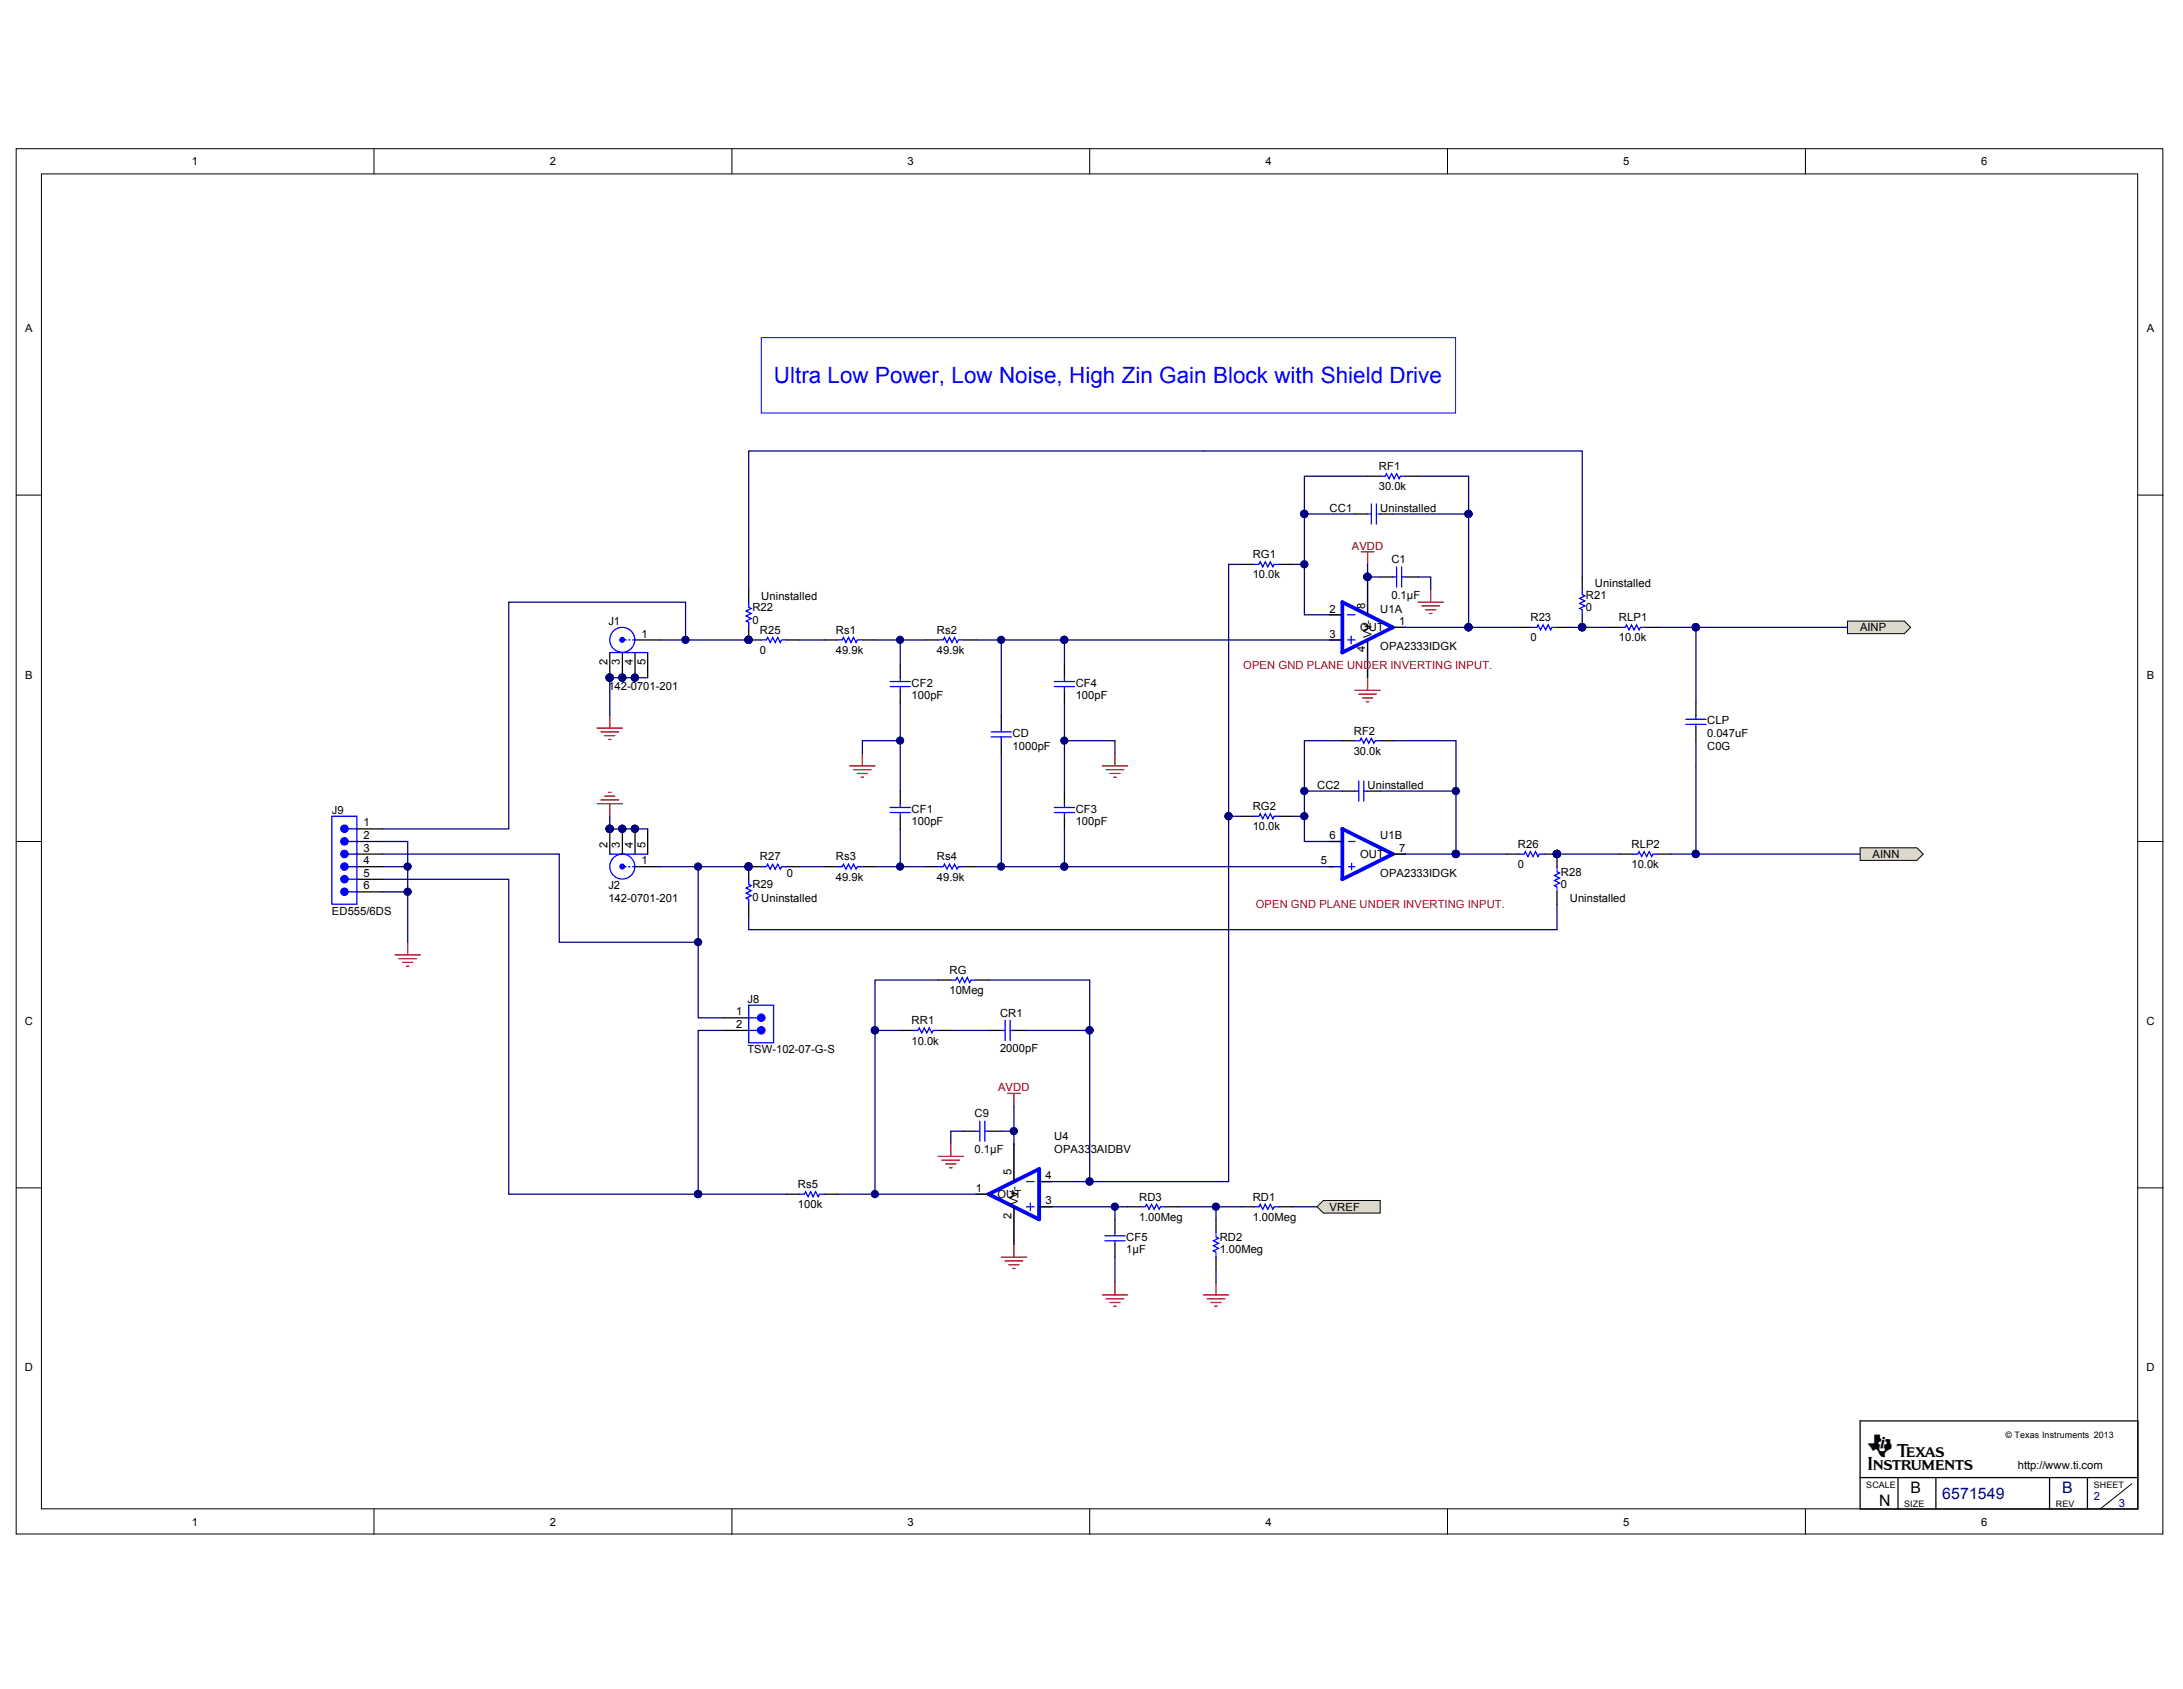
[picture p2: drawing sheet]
<svg xmlns="http://www.w3.org/2000/svg" width="279mm" height="216mm" viewBox="0 0 279 216" stroke-linecap="round" stroke-linejoin="round" font-family="sans-serif">
<defs><g id="words">
<text font-size="5.7" x="238.8" y="187.9">TI</text>
<text font-size="2.9" fill="#00f" x="98.9" y="49">Ultra Low Power, Low Noise, High Zin Gain Block with Shield Drive</text>
<g font-size="2">
<text x="244.2" y="190.8">B</text>
<text x="240.2" y="192.5">N</text>
</g>
<g font-size="2" fill="#000080">
<text x="248.3" y="191.7">6571549</text>
<text x="263.6" y="190.8">B</text>
</g>
<g font-size="1.4">
<text x="24.5" y="21.1">1</text>
<text x="70.3" y="21.1">2</text>
<text x="116" y="21.1">3</text>
<text x="161.8" y="21.1">4</text>
<text x="207.5" y="21.1">5</text>
<text x="253.3" y="21.1">6</text>
<text x="3.2" y="42.4">A</text>
<text x="274.4" y="42.4">A</text>
<text x="170" y="65.4">CC1</text>
<text x="176.3" y="62.6">30.0k</text>
<text x="176.3" y="60.1">RF1</text>
<text x="176.4" y="65.4">Uninstalled</text>
<text x="160.1" y="71.3">RG1</text>
<text x="97.3" y="76.7">Uninstalled</text>
<text x="160.1" y="73.9">10.0k</text>
<text x="174.5" y="77.8" transform="rotate(-90 174.5 77.8)">8</text>
<text x="177.9" y="76.5">0.1µF</text>
<text x="177.9" y="72">C1</text>
<text x="202.7" y="76.5">R21</text>
<text x="203.9" y="75.1">Uninstalled</text>
<text x="77.8" y="79.9">J1</text>
<text x="82" y="81.5">1</text>
<text x="96.2" y="79.7">0</text>
<text x="96.2" y="78.1">R22</text>
<text x="97.1" y="83.6">0</text>
<text x="97.1" y="81">R25</text>
<text x="106.9" y="83.6">49.9k</text>
<text x="106.9" y="81">Rs1</text>
<text x="119.8" y="83.6">49.9k</text>
<text x="119.8" y="81">Rs2</text>
<text x="170" y="78.3">2</text>
<text x="170" y="81.5">3</text>
<text x="173.8" y="80.7">OUT</text>
<text x="174.5" y="83.4" transform="rotate(-90 174.5 83.4)">4</text>
<text x="175.3" y="81.5" transform="rotate(-90 175.3 81.5)">VV-</text>
<text x="175.3" y="80.5" transform="rotate(-90 175.3 80.5)">+</text>
<text x="176.4" y="78.3">U1A</text>
<text x="176.4" y="83.1">OPA2333IDGK</text>
<text x="178.8" y="79.9">1</text>
<text x="195.6" y="82">0</text>
<text x="195.6" y="79.4">R23</text>
<text x="202.7" y="78.1">0</text>
<text x="206.9" y="82">10.0k</text>
<text x="206.9" y="79.4">RLP1</text>
<text x="237.8" y="80.7">AINP</text>
<text x="3.2" y="86.7">B</text>
<text x="77.6" y="85" transform="rotate(-90 77.6 85)">2</text>
<text x="77.8" y="88.3">142-0701-201</text>
<text x="79.2" y="85" transform="rotate(-90 79.2 85)">3</text>
<text x="80.9" y="85" transform="rotate(-90 80.9 85)">4</text>
<text x="82.5" y="85" transform="rotate(-90 82.5 85)">5</text>
<text x="116.5" y="89.4">100pF</text>
<text x="116.5" y="87.8">CF2</text>
<text x="137.5" y="89.4">100pF</text>
<text x="137.5" y="87.8">CF4</text>
<text x="274.4" y="86.7">B</text>
<text x="129.4" y="95.8">1000pF</text>
<text x="129.4" y="94.2">CD</text>
<text x="173" y="93.9">RF2</text>
<text x="218.2" y="94.2">0.047uF</text>
<text x="218.2" y="92.6">CLP</text>
<text x="218.2" y="95.8">C0G</text>
<text x="168.4" y="100.8">CC2</text>
<text x="173" y="96.5">30.0k</text>
<text x="174.8" y="100.8">Uninstalled</text>
<text x="42.4" y="104">J9</text>
<text x="46.5" y="105.6">1</text>
<text x="46.5" y="107.3">2</text>
<text x="116.5" y="105.5">100pF</text>
<text x="116.5" y="103.9">CF1</text>
<text x="137.5" y="105.5">100pF</text>
<text x="137.5" y="103.9">CF3</text>
<text x="160.1" y="106.1">10.0k</text>
<text x="160.1" y="103.6">RG2</text>
<text x="170" y="107.3">6</text>
<text x="176.4" y="107.3">U1B</text>
<text x="46.5" y="112.1">5</text>
<text x="46.5" y="110.5">4</text>
<text x="46.5" y="108.9">3</text>
<text x="46.5" y="113.7">6</text>
<text x="77.6" y="108.4" transform="rotate(-90 77.6 108.4)">2</text>
<text x="77.8" y="113.7">J2</text>
<text x="79.2" y="108.4" transform="rotate(-90 79.2 108.4)">3</text>
<text x="80.9" y="108.4" transform="rotate(-90 80.9 108.4)">4</text>
<text x="82" y="110.5">1</text>
<text x="82.5" y="108.4" transform="rotate(-90 82.5 108.4)">5</text>
<text x="96.2" y="113.5">R29</text>
<text x="97.1" y="110">R27</text>
<text x="100.6" y="112.1">0</text>
<text x="106.9" y="112.6">49.9k</text>
<text x="106.9" y="110">Rs3</text>
<text x="119.8" y="112.6">49.9k</text>
<text x="119.8" y="110">Rs4</text>
<text x="168.8" y="110.5">5</text>
<text x="173.8" y="109.7">OUT</text>
<text x="176.4" y="112.1">OPA2333IDGK</text>
<text x="178.8" y="108.9">7</text>
<text x="194" y="111">0</text>
<text x="194" y="108.4">R26</text>
<text x="199.5" y="113.5">0</text>
<text x="199.5" y="111.9">R28</text>
<text x="208.6" y="111">10.0k</text>
<text x="208.6" y="108.4">RLP2</text>
<text x="239.4" y="109.7">AINN</text>
<text x="42.4" y="116.9">ED555/6DS</text>
<text x="77.8" y="115.3">142-0701-201</text>
<text x="96.2" y="115.2">0 Uninstalled</text>
<text x="200.7" y="115.3">Uninstalled</text>
<text x="121.4" y="124.5">RG</text>
<text x="3.2" y="131">C</text>
<text x="94.1" y="129.8">1</text>
<text x="94.1" y="131.4">2</text>
<text x="95.5" y="128.2">J8</text>
<text x="116.5" y="130.9">RR1</text>
<text x="121.4" y="127.1">10Meg</text>
<text x="127.8" y="130">CR1</text>
<text x="274.4" y="131">C</text>
<text x="95.5" y="134.6">TSW-102-07-G-S</text>
<text x="116.5" y="133.5">10.0k</text>
<text x="127.8" y="134.5">2000pF</text>
<text x="124.6" y="142.8">C9</text>
<text x="124.6" y="147.4">0.1µF</text>
<text x="134.8" y="145.8">U4</text>
<text x="134.8" y="147.4">OPA333AIDBV</text>
<text x="102" y="154.4">100k</text>
<text x="102" y="151.9">Rs5</text>
<text x="124.8" y="152.3">1</text>
<text x="127.5" y="153.1">OUT</text>
<text x="129.3" y="155.9" transform="rotate(-90 129.3 155.9)">2</text>
<text x="129.3" y="150.2" transform="rotate(-90 129.3 150.2)">5</text>
<text x="130.1" y="154" transform="rotate(-90 130.1 154)">VV</text>
<text x="130.1" y="153" transform="rotate(-90 130.1 153)">+-</text>
<text x="133.7" y="150.7">4</text>
<text x="133.7" y="153.9">3</text>
<text x="145.6" y="153.5">RD3</text>
<text x="160.1" y="153.5">RD1</text>
<text x="170" y="154.7">VREF</text>
<text x="144" y="160.2">1µF</text>
<text x="144" y="158.6">CF5</text>
<text x="145.6" y="156">1.00Meg</text>
<text x="155.9" y="160.2">1.00Meg</text>
<text x="155.9" y="158.6">RD2</text>
<text x="160.1" y="156">1.00Meg</text>
<text x="3.2" y="175.3">D</text>
<text x="274.4" y="175.3">D</text>
<text x="257.9" y="187.8">http://www.ti.com</text>
<text x="24.5" y="195">1</text>
<text x="70.3" y="195">2</text>
<text x="116" y="195">3</text>
<text x="161.8" y="195">4</text>
<text x="207.5" y="195">5</text>
<text x="253.3" y="195">6</text>
</g>
<g font-size="1.4" fill="#800000">
<text x="172.8" y="70.2">AVDD</text>
<text x="127.6" y="139.5">AVDD</text>
</g>
<g font-size="1.4" fill="#ee0e22">
<text x="158.9" y="85.5">OPEN GND PLANE UNDER INVERTING INPUT.</text>
<text x="160.5" y="116.1">OPEN GND PLANE UNDER INVERTING INPUT.</text>
</g>
<g font-size="1.4" fill="#000080">
<text x="267.7" y="191.8">2</text>
<text x="270.9" y="192.6">3</text>
</g>
<g font-size="1.1">
<text x="256.3" y="183.8">© Texas Instruments 2013</text>
<text x="238.6" y="190.3">SCALE</text>
<text x="267.7" y="190.3">SHEET</text>
<text x="243.4" y="192.7">SIZE</text>
<text x="262.8" y="192.7">REV</text>
</g>
</g></defs>
<g fill="#fff" stroke="#000" stroke-width=".13">
<path d="M2.1 19h274.4v177.1h-274.4z"/>
<path d="M5.3 22.2h268v170.7h-268z"/>
</g>
<g fill="none" stroke="#000" stroke-width=".13">
<path d="M47.8 19v3.2M93.6 19v3.2M139.3 19v3.2M185 19v3.2M230.8 19v3.2M2.1 63.3h3.2M273.3 63.3h3.2M2.1 107.6h3.2M273.3 107.6h3.2M2.1 151.8h3.2M273.3 151.8h3.2M47.8 192.9v3.2"/>
<path d="M93.6 192.9v3.2M139.3 192.9v3.2M185 192.9v3.2M230.8 192.9v3.2M272.5 189.7l-4.1 3.2"/>
</g>
<g fill="none" stroke="#000" stroke-width=".16">
<path d="M170 78.6h1.6M174.8 73.8v4.8M176.4 73.8h1.6M179.7 73.8h1.6M105.4 81.8h1.6M110.2 81.8h1.6M118.3 81.8h1.6M123.1 81.8h1.7M170 81.8h1.6M174.8 81.8v4.8M178 80.2h1.7M105.4 110.8h1.6"/>
<path d="M110.2 110.8h1.6M118.3 110.8h1.6M123.1 110.8h1.7M170 107.6h1.6M170 110.8h.5M178 109.2h1.7M207.1 109.2h1.6M211.9 109.2h1.7M115.1 131.7h1.6M119.9 131.7h1.6M119.9 125.3h1.6M124.8 125.3h1.6"/>
<path d="M100.5 152.6h1.7M105.4 152.6h1.6M123.1 144.6h1.7M124.8 152.6h1.6M126.4 144.6h1.6M129.6 146.2v4.8M129.6 154.3v4.8M132.8 151h1.7M132.8 154.3h1.7M142.5 155.9v1.6M142.5 159.1v1.6M144.1 154.3h1.7"/>
<path d="M149 154.3h1.6M237.8 181.6h35.5v11.3h-35.5zM237.8 188.9h35.5M242.6 188.9v4M247.5 188.9v4M262 188.9v4M266.8 188.9v4"/>
</g>
<g fill="none" stroke="#800000" stroke-width=".16">
<path d="M174 70.5h1.6M174.8 70.5v1.6M181.3 77h3.2M181.8 77.5h2.2M182.2 77.9h1.3M182.7 78.4h.3M182.9 75.4v1.6M108.6 97.9h3.2M109.1 98.4h2.3M109.6 98.9h1.3M110.1 99.4h.3M110.2 96.3v1.6"/>
<path d="M140.9 97.9h3.2M141.4 98.4h2.3M141.9 98.9h1.3M142.4 99.4h.3M142.5 96.3v1.6M173.2 88.2h3.2M173.7 88.7h2.2M174.2 89.2h1.3M174.6 89.7h.4M174.8 86.6v1.6M128.8 139.8h1.6M129.6 139.8v1.6"/>
<path d="M119.9 147.8h3.2M120.4 148.3h2.3M120.9 148.8h1.3M121.4 149.3h.3M121.5 146.2v1.6M129.6 159.1v1.6M128 160.7h3.2M128.5 161.2h2.2M129 161.7h1.3M129.4 162.1h.4M140.9 165.5h3.2M141.4 166h2.3"/>
<path d="M141.9 166.5h1.3M142.4 167h.3M142.5 163.9v1.6M153.8 165.5h3.3M154.3 166h2.3M154.8 166.5h1.3M155.3 167h.3M155.4 163.9v1.6"/>
</g>
<g fill="none" stroke="#000080" stroke-width=".16">
<path d="M158.7 72.1h-1.6v32.2h1.6M165.1 72.1h1.6M173.2 65.7h-6.5v12.9h3.3M174.8 72.1v1.7h1.6M178 65.7h9.7v14.5M181.3 73.8h1.6v1.6M111.8 81.8h6.5M115.1 94.7h-4.9v1.6M115.1 81.8v3.2M115.1 89.9v11.2M124.8 81.8h11.3v3.2M128 81.8v9.7"/>
<path d="M128 96.3v14.5M136.1 94.7h6.4v1.6M136.1 81.8h33.9M136.1 89.9v11.2M171.6 94.7h-4.9v12.9h3.3M178 94.7h8.1v14.5M211.9 80.2h4.9v9.7M216.8 94.7v14.5h-3.2M111.8 110.8h6.5M115.1 106v4.8M136.1 106v4.8h-11.3M136.1 110.8h33.9"/>
<path d="M157.1 104.3v46.7h-17.8M165.1 104.3h1.6M115.1 131.7h-3.3v20.9M119.9 125.3h-8.1v6.4M121.5 131.7h4.9M126.4 125.3h12.9v6.4M131.2 131.7h8.1v19.3h-4.8M107 152.6h17.8M123.1 144.6h-1.6v1.6M128 144.6h1.6M129.6 141.4v4.8M134.5 154.3h9.6"/>
<path d="M142.5 154.3v1.6M150.6 154.3h8.1M155.4 154.3v1.6M142.5 160.7v3.2M155.4 162.3v1.6"/>
</g>
<g fill="#000080" stroke="#000080" stroke-width=".13">
<circle cx="166.7" cy="65.7" r=".47"/>
<circle cx="216.8" cy="80.2" r=".46"/>
<circle cx="174.8" cy="73.7" r=".47"/>
<circle cx="216.8" cy="109.2" r=".46"/>
<circle cx="186.1" cy="109.2" r=".47"/>
<circle cx="187.7" cy="65.7" r=".47"/>
<circle cx="187.7" cy="80.2" r=".47"/>
<circle cx="166.7" cy="72.1" r=".47"/>
<circle cx="166.7" cy="104.3" r=".47"/>
<circle cx="157" cy="104.3" r=".47"/>
<circle cx="129.6" cy="144.6" r=".47"/>
<circle cx="111.8" cy="131.7" r=".47"/>
<circle cx="111.8" cy="152.6" r=".47"/>
<circle cx="139.3" cy="131.7" r=".46"/>
<circle cx="139.3" cy="151" r=".46"/>
<circle cx="136" cy="81.8" r=".46"/>
<circle cx="136" cy="110.8" r=".46"/>
<circle cx="128" cy="81.8" r=".46"/>
<circle cx="128" cy="110.8" r=".46"/>
<circle cx="115" cy="81.8" r=".46"/>
<circle cx="115" cy="110.8" r=".46"/>
<circle cx="136" cy="94.7" r=".46"/>
<circle cx="115" cy="94.7" r=".46"/>
<circle cx="142.5" cy="154.2" r=".47"/>
<circle cx="155.4" cy="154.2" r=".47"/>
</g>
<g fill="none" stroke="#00f" stroke-width=".16">
<path d="M170 78.6h1.6M172.2 78.6h1M174.8 73.8v4.8M178 73.8h.5M178.5 72.5v2.5M179.2 73.8h.5M179.2 72.5v2.5M107 81.8h.7l.1-.3 .3 .6 .4-.6 .3 .6 .3-.6 .3 .6 .2-.3h.6M119.9 81.8h.7l.1-.3 .4 .6 .3-.6 .3 .6 .3-.6 .3 .6 .2-.3h.6M170 81.8h1.6M172.2 81.8h1M172.7 81.3v1"/>
<path d="M174.8 81.8v4.8M178 80.2h1.7M107 110.8h.7l.1-.3 .3 .6 .4-.6 .3 .6 .3-.6 .3 .6 .2-.3h.6M119.9 110.8h.7l.1-.3 .4 .6 .3-.6 .3 .6 .3-.6 .3 .6 .2-.3h.6M170 110.8h1.6M170 107.6h1.6M172.4 110.8h.8M172.4 107.6h.8M172.8 110.4v.8M178 109.2h1.7M208.7 109.2h.7l.1-.3 .3 .6 .4-.6 .3 .6 .3-.6 .3 .6 .2-.3h.6M116.7 131.7h.6l.2-.3 .3 .6 .3-.6 .4 .6 .3-.6 .3 .6 .2-.3h.6"/>
<path d="M121.5 125.3h.7l.1-.3 .4 .6 .3-.6 .3 .6 .3-.6 .4 .6 .1-.3h.7M102.2 152.6h.6l.2-.3 .3 .7 .3-.7 .3 .7 .4-.7 .3 .7 .1-.4h.7M124.8 152.6h1.6M124.8 144.6h.4M125.2 143.3v2.6M125.9 144.6h.5M125.9 143.3v2.6M129.6 146.2v4.8M129.6 154.3v4.8M131.2 154.3h1M131.2 151h1M131.7 153.8v.9"/>
<path d="M132.8 154.3h1.7M132.8 151h1.7M141.2 158h2.6M141.2 158.6h2.6M142.5 157.5v.5M142.5 158.6v.5M145.8 154.3h.6l.2-.4 .3 .7 .3-.7 .3 .7 .4-.7 .3 .7 .1-.3h.7"/>
</g>
<path d="M171.6 77l6.4 3.2-6.4 3.2zM171.6 106l6.4 3.2-6.4 3.2zM126.4 152.6l6.4-3.2v6.5z" fill="none" stroke="#00f" stroke-width=".48"/>
<path d="M168.4 154.3l.8-.8h7.2v1.6h-7.2z" fill-rule="evenodd" fill="#dcd9c7" stroke="#000" stroke-width=".13"/>
<path d="M77.9 86.6h4.9M77.9 106h4.9M165.1 154.3h3.3" fill="none" stroke="#000080" stroke-width=".16"/>
<path d="M77.9 83.4v3.2M79.6 83.4v3.2M81.2 81.8h3.2M81.2 83.4v3.2M82.8 83.4v3.2M77.9 106v3.2M79.6 106v3.2M81.2 106v3.2M81.2 110.8h3.2M82.8 106v3.2" fill="none" stroke="#000" stroke-width=".16"/>
<g fill="#000080" stroke="#000080" stroke-width=".13">
<circle cx="77.9" cy="86.6" r=".47"/>
<circle cx="79.5" cy="86.6" r=".47"/>
<circle cx="81.1" cy="86.6" r=".46"/>
<circle cx="77.9" cy="105.9" r=".47"/>
<circle cx="79.5" cy="105.9" r=".47"/>
<circle cx="81.1" cy="105.9" r=".46"/>
</g>
<g fill="#00f" stroke="#00f" stroke-width=".16">
<circle cx="79.5" cy="81.8" r=".3"/>
<circle cx="79.5" cy="110.8" r=".3"/>
</g>
<g fill="none" stroke="#00f" stroke-width=".16">
<path d="M77.9 83.4h4.9M79.9 81.8h.1M80.4 81.8h.1M80.9 81.8h.1M77.9 109.2h4.9M79.9 110.8h.1M80.4 110.8h.1M80.9 110.8h.1"/>
<circle cx="79.5" cy="81.8" r="1.6"/>
<circle cx="79.5" cy="110.8" r="1.6"/>
</g>
<g fill="#dcd9c7" stroke="#000" stroke-width=".13">
<path d="M236.2 79.4h7.2l.8 .8-.8 .8h-7.2z" fill-rule="evenodd"/>
<path d="M237.8 108.4h7.2l.8 .8-.8 .8h-7.2z" fill-rule="evenodd"/>
</g>
<path d="M216.8 80.2h19.4M216.8 109.2h21" fill="none" stroke="#000080" stroke-width=".16"/>
<g fill="#000080" stroke="#000080" stroke-width=".13">
<circle cx="216.8" cy="80.2" r=".46"/>
<circle cx="216.8" cy="109.2" r=".46"/>
</g>
<path d="M97.3 43.2h88.8v9.6h-88.8z" fill="#fff" stroke="#00f" stroke-width=".13"/>
<g fill="none" stroke="#800000" stroke-width=".16">
<path d="M76.3 93.1h3.3M76.8 93.6h2.3M77.3 94h1.3M77.8 94.5h.3M77.9 91.5v1.6M76.3 102.7h3.3M76.8 102.3h2.3M77.3 101.8h1.3M77.8 101.3h.3M77.9 102.7v1.6M50.5 122.1h3.2M51 122.5h2.2"/>
<path d="M51.5 123h1.3M52 123.5h.3M52.1 120.4v1.7"/>
</g>
<path d="M77.9 86.6v4.9M87.6 81.8v-4.8h-22.6v29h-16.1M48.9 107.6h3.2v12.8M48.9 109.2h22.6v11.2h17.7M48.9 112.4h16.1v40.2h24.2M48.9 110.8h3.2M48.9 114h3.2M77.9 104.3v1.7M89.2 110.8v19.3h3.3M92.5 131.7h-3.3v20.9h11.3" fill="none" stroke="#000080" stroke-width=".16"/>
<g fill="#000080" stroke="#000080" stroke-width=".13">
<circle cx="77.9" cy="105.9" r=".47"/>
<circle cx="77.9" cy="86.6" r=".47"/>
<circle cx="52.1" cy="110.8" r=".47"/>
<circle cx="52.1" cy="114" r=".47"/>
<circle cx="87.6" cy="81.8" r=".47"/>
<circle cx="89.2" cy="152.6" r=".47"/>
<circle cx="89.2" cy="110.8" r=".47"/>
<circle cx="89.2" cy="120.4" r=".47"/>
</g>
<path d="M95.7 128.5h3.2v4.8h-3.2z" fill="#fff" stroke="#00f" stroke-width=".16"/>
<path d="M95.7 131.7h1.1M95.7 130.1h1.1" fill="none" stroke="#00f" stroke-width=".16"/>
<g fill="#00f" stroke="#00f" stroke-width=".16">
<circle cx="97.3" cy="131.7" r=".47"/>
<circle cx="97.3" cy="130.1" r=".47"/>
</g>
<path d="M45.7 112.4h3.2M45.7 110.8h3.2M92.5 130.1h3.2M92.5 131.7h3.2" fill="none" stroke="#000" stroke-width=".16"/>
<path d="M42.4 104.3h3.2v11.3h-3.2z" fill="#fff" stroke="#00f" stroke-width=".16"/>
<g fill="none" stroke="#00f" stroke-width=".16">
<path d="M95.7 77v.6l.3 .2-.6 .3 .6 .3-.6 .3 .6 .4-.6 .3 .3 .2v.6M160.3 72.1h.6l.2-.3 .3 .7 .3-.7 .4 .7 .3-.7 .3 .7 .2-.4h.6M174.8 65.7h.5M175.3 64.4v2.6M175.9 65.7h.5M175.9 64.4v2.6M176.4 60.9h.7l.1-.3 .4 .6 .3-.6 .3 .6 .3-.6 .3 .6 .2-.3h.7M202.3 75.4v.6l.3 .2-.7 .3 .7 .3-.7 .3 .7 .4-.7 .3 .4 .1v.7M97.3 81.8h.7l.1-.3 .3 .6 .4-.6 .3 .6 .3-.6 .3 .6 .2-.3h.6M113.8 87.1h2.6M113.8 87.8h2.6M115.1 86.6v.5"/>
<path d="M115.1 87.8v.4M126.7 93.6h2.6M126.7 94.2h2.6M128 93.1v.5M128 94.2v.5M134.8 87.1h2.6M134.8 87.8h2.6M136.1 86.6v.5M136.1 87.8v.4M173.2 94.7h.6l.2-.3 .3 .6 .3-.6 .4 .6 .3-.6 .3 .6 .2-.3h.6M173.7 99.8v2.6M174.3 99.8v2.6"/>
<path d="M195.8 80.2h.6l.2-.3 .3 .6 .4-.6 .3 .6 .3-.6 .3 .6 .2-.3h.6M207.1 80.2h.6l.2-.3 .3 .6 .4-.6 .3 .6 .3-.6 .3 .6 .2-.3h.6M215.5 91.9h2.6M215.5 92.6h2.6M216.8 91.5v.4M216.8 92.6v.5M44.5 107.6h1.2M44.5 106h1.2M44.5 109.2h1.2M44.5 110.8h1.2M44.5 112.4h1.2M44.5 114h1.2"/>
<path d="M95.7 112.4v.6l.3 .2-.6 .3 .6 .3-.6 .4 .6 .3-.6 .3 .3 .2v.6M97.3 110.8h.7l.1-.3 .3 .6 .4-.6 .3 .6 .3-.6 .3 .6 .2-.3h.6M113.8 103.2h2.6M113.8 103.9h2.6M115.1 102.7v.5M115.1 103.9v.4M134.8 103.2h2.6M134.8 103.9h2.6M136.1 102.7v.5M136.1 103.9v.4M160.3 104.3h.6l.2-.3 .3 .7 .3-.7 .4 .7 .3-.7 .3 .7 .2-.4h.6M173.2 101.1h.5"/>
<path d="M174.3 101.1h.5M194.2 109.2h.6l.2-.3 .3 .6 .3-.6 .4 .6 .3-.6 .3 .6 .2-.3h.6M199 110.8v.6l.4 .2-.7 .3 .7 .3-.7 .4 .7 .3-.7 .3 .3 .2v.6M128 131.7h.5M128.5 130.4v2.6M129.1 130.4v2.6M129.1 131.7h.5M155.4 157.5v.6l.4 .2-.7 .3 .7 .3-.7 .4 .7 .3-.7 .3 .3 .2v.6M160.3 154.3h.6l.2-.4 .3 .7 .3-.7 .4 .7 .3-.7 .3 .7 .2-.3h.6"/>
</g>
<g fill="#00f" stroke="#00f" stroke-width=".16">
<circle cx="44" cy="107.6" r=".47"/>
<circle cx="44" cy="105.9" r=".47"/>
<circle cx="44" cy="109.2" r=".47"/>
<circle cx="44" cy="110.8" r=".47"/>
<circle cx="44" cy="112.4" r=".47"/>
<circle cx="44" cy="114" r=".47"/>
</g>
<g fill="none" stroke="#000" stroke-width=".16">
<path d="M95.7 75.4v1.6M158.7 72.1h1.6M163.5 72.1h1.6M173.2 65.7h1.6M174.8 60.9h1.6M176.4 65.7h1.6M179.7 60.9h1.6M202.3 73.8v1.6M202.3 78.6v1.6M95.7 80.2v1.6h1.6M100.5 81.8h1.7M115.1 85v1.6"/>
<path d="M115.1 88.2v1.7M128 91.5v1.6M128 94.7v1.6M136.1 85v1.6M136.1 88.2v1.7M171.6 94.7h1.6M176.4 94.7h1.6M194.2 80.2h1.6M199 80.2h1.6M205.5 80.2h1.6M210.3 80.2h1.6M216.8 89.9v1.6"/>
<path d="M216.8 93.1v1.6M45.7 106h3.2M45.7 107.6h3.2M45.7 109.2h3.2M45.7 114h3.2M95.7 115.6v1.6M97.3 110.8h-1.6v1.6M100.5 110.8h1.7M115.1 101.1v1.6M115.1 104.3v1.7M136.1 101.1v1.6M136.1 104.3v1.7"/>
<path d="M158.7 104.3h1.6M163.5 104.3h1.6M171.6 101.1h1.6M174.8 101.1h1.6M192.6 109.2h1.6M197.4 109.2h1.6v1.6M199 114v1.6M126.4 131.7h1.6M129.6 131.7h1.6M155.4 155.9v1.6M158.7 154.3h1.6M163.5 154.3h1.6"/>
<path d="M155.4 160.7v1.6"/>
</g>
<g fill="none" stroke="#000080" stroke-width=".16">
<path d="M174.8 60.9h-8.1v4.8M181.3 60.9h6.4v4.8M202.3 73.8v-16.1h-106.6v17.7M84.4 81.8h11.3M102.2 81.8h3.2M179.7 80.2h14.5M200.6 80.2h4.9M84.4 110.8h11.3M102.2 110.8h3.2M166.7 101.1h4.9M176.4 101.1h9.7M179.7 109.2h12.9"/>
<path d="M199 115.6v3.2h-103.3v-1.6M199 109.2h8.1"/>
</g>
<g fill="#000080" stroke="#000080" stroke-width=".13">
<circle cx="95.7" cy="81.8" r=".46"/>
<circle cx="95.7" cy="110.8" r=".46"/>
<circle cx="187.7" cy="80.2" r=".47"/>
<circle cx="186.1" cy="109.2" r=".47"/>
<circle cx="199" cy="109.2" r=".47"/>
<circle cx="202.2" cy="80.2" r=".47"/>
<circle cx="166.7" cy="65.7" r=".47"/>
<circle cx="187.7" cy="65.7" r=".47"/>
<circle cx="166.7" cy="101.1" r=".47"/>
<circle cx="186.1" cy="101.1" r=".47"/>
</g>
<use href="#words"/>
</svg>
